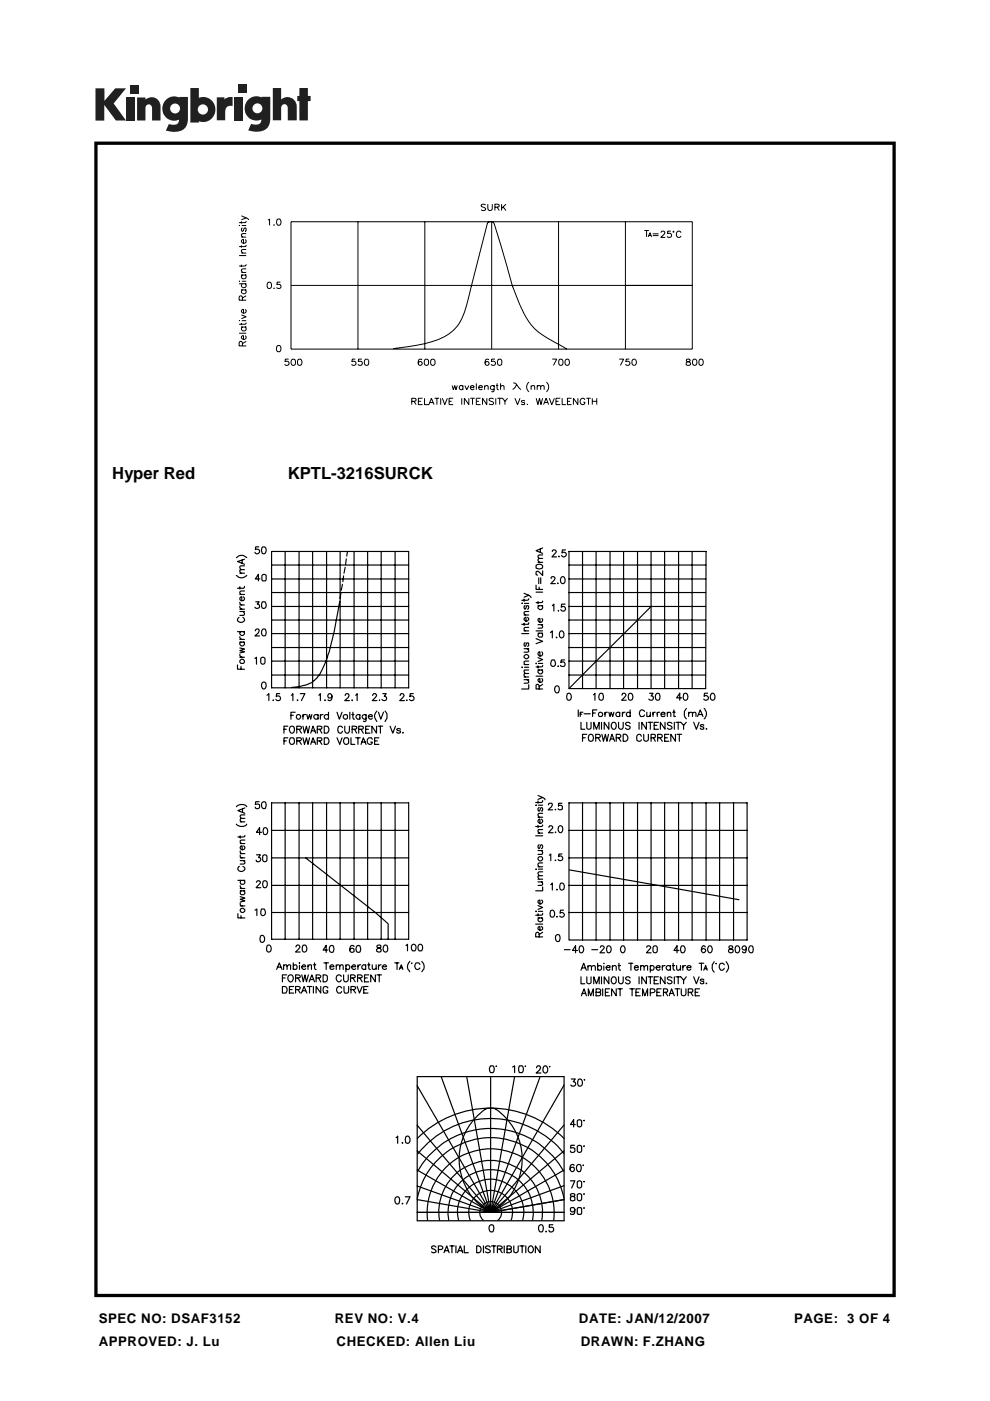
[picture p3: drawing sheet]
<svg xmlns="http://www.w3.org/2000/svg" width="210mm" height="297mm" viewBox="0 0 210 297" stroke-linecap="round" stroke-linejoin="round" font-family="sans-serif">
<defs><g id="words">
<g font-size="3.5">
<text x="23.8" y="101.6">Hyper Red</text>
<text x="61" y="101.6">KPTL-3216SURCK</text>
</g>
<g font-size="2.8">
<text x="21" y="280.5">SPEC NO: DSAF3152</text>
<text x="71" y="280.5">REV NO: V.4</text>
<text x="122.8" y="280.5">DATE: JAN/12/2007</text>
<text x="168.4" y="280.5">PAGE: 3 OF 4</text>
<text x="21" y="285.3">APPROVED: J. Lu</text>
<text x="71.4" y="285.3">CHECKED: Allen Liu</text>
<text x="123.2" y="285.3">DRAWN: F.ZHANG</text>
</g>
</g></defs>
<path d="M20 30v245h170v-245zM20.7 30.7h168.6v243.6h-168.6z" fill="#000"/>
<g fill="#231f20">
<path d="M20.3 18.7h1.8v2.7l2.3-2.7h2.3l-2.6 3.2 2.6 3.6h-2.1l-2.5-3.3v3.4h-1.8z"/>
<path d="M26.7 20.7h1.8v4.8h-1.8z"/>
<path d="M49.7 20.6h1.8v4.9h-1.8z"/>
<path d="M27.7 18h1.8v1.8h-1.8z"/>
<path d="M50.6 17.9h1.8v1.8h-1.8z"/>
<path d="M29.1 20.7h1.8v.4a1.9 1.9 0 0 1 2.2-.3 1.9 1.9 0 0 1 .9 2v2.7h-1.7l-.1-2.6a.7 .7 0 0 0-.6-.8 .7 .7 0 0 0-.7 .8v2.6h-1.8z"/>
<path d="M46 20.6h1.6v.5a2.03 2.03 0 0 1 1.7-.5v1.9h-.2a1.12 1.12 0 0 0-1.3 1.3v1.7h-1.8z"/>
<path d="M57.9 18.7h1.7v2.4a1.98 1.98 0 0 1 2.3-.3 1.98 1.98 0 0 1 1 2v2.7h-1.9v-2.6a.7 .7 0 0 0-.7-.8 .7 .7 0 0 0-.7 .8v2.6h-1.7z"/>
<path d="M63.5 18.7h1.8v1.6h.6v1.1h-.6v4.1h-1.8v-4.1h-.4v-1.1h.4z"/>
<path d="M40.4 18.7v7.3h1.8v-.3a2.63 2.63 0 0 0 3.5-2.5 2.63 2.63 0 0 0-3.5-2.5v-2zM41.9 23.2a1.1 1.1 0 0 1 2.2 0 1.1 1.1 0 0 1-2.2 0z"/>
<path d="M35.4 21a2.56 2.56 0 0 0-.6 3.3 2.56 2.56 0 0 0 3.2 1.1 1.09 1.09 0 0 1-1.5 1l-.7-.1-.6 1.4a5.3 5.3 0 0 0 3.7-.2 2.68 2.68 0 0 0 1-2.4v-4.5h-1.9v.1l-.8-.2a2.45 2.45 0 0 0-1.8 .5zM36.1 23a1.05 1.05 0 0 1 2.1 0 1.05 1.05 0 0 1-2.1 0z"/>
<path d="M52.8 21a2.56 2.56 0 0 0-.6 3.3 2.56 2.56 0 0 0 3.2 1 1.09 1.09 0 0 1-1.5 1.1l-.6-.1-.7 1.4a5.3 5.3 0 0 0 3.8-.3 2.68 2.68 0 0 0 .9-2.4v-4.5h-1.8v.2l-.8-.3a2.45 2.45 0 0 0-1.9 .6zM53.5 23a1.05 1.05 0 0 1 2.1 0 1.05 1.05 0 0 1-2.1 0z"/>
</g>
<path d="M48.1 40h104.4v49.6h-104.4z" fill-rule="evenodd" fill="#fff" stroke="#fff" stroke-width=".21"/>
<g fill="none" stroke="#000" stroke-width=".21">
<path d="M50.7 59.6h.1zM50.7 54.2h1.5M50.7 47.8h.1zM51.2 46.9v.5M51.2 52v.5M51.2 56.1v.5M51.2 58.3h1M51.2 57.8h1M51.2 53.7h1M51.2 45.8l1 .4M51.2 50.3h1M51.3 59.6h.9"/>
<path d="M51.3 47.8h.9M51.4 50.8h.2v.8l-.4-.4zM51.4 48.3a.44 .44 0 0 0 0 .8l.5-.8 .3 .3v.4l-.2 .1M51.4 58.3a.46 .46 0 0 0 0 .7 .46 .46 0 0 0 .6 0 .46 .46 0 0 0 0-.7M52 50.8l.2 .3a.46 .46 0 0 1-.6 .5M52.2 46.9v.2l-.3 .1h-1.2M52.2 51.9v.3l-.3 .1h-1.2M52.2 56l-.3 .4h-1.2M52.2 49.5l-.9 .1-.1 .3 .3 .4M52.2 52.9l-.9 .1-.1 .3 .3 .4M52.2 57l-.9 .1-.1 .3 .3 .4M52.2 46.2l-1 .4"/>
<path d="M52.2 46.2l.5 .5M56.8 46.7l.4-.3v1.4M56.8 59.9a.48 .48 0 0 1 .7 .2v.8l-.5 .3a.85 .85 0 0 1-.2-1.3zM58 47.7h.2zM58.8 46.5a.68 .68 0 0 1 .9 .4 .68 .68 0 0 1-.5 .9h-.1a.87 .87 0 0 1-.3-1.3zM59.5 59.8h-.7l-.1 .6a.5 .5 0 0 1 .8 0 .5 .5 0 0 1-.1 .8 .5 .5 0 0 1-.7-.3M61.7 47h85.1v27h-85.1zM75.9 47v27M90.1 47v27M103 43.5l-.4-.2-.6 .2 .2 .3 .8 .5v.1l-.4 .2-.6-.2M103.4 47.3a.84 .84 0 0 1 .9-.3 .84 .84 0 0 1 .6 .7l3.8 13.2 .8 1.7a17.2 17.2 0 0 0 4.6 7.7l1.9 1.3 4.2 2.4M103.4 47.3h.1"/>
<path d="M103.4 47.3l-3.4 13.4M103.5 43.3v1l.4 .3 .5-.2v-1.1M104.3 47v27M105 43.9h.8l.1-.4-.3-.2h-.6v1.3M105.4 43.9l.5 .7M106.4 43.3v1.3M106.7 43.9l.6 .7M107.3 43.3l-.9 .9M118.5 47v27M132.7 47v27M136.7 48.9h.9M137.1 48.9v1.3"/>
<path d="M137.5 50.2l.4-.9 .3 .9M137.6 49.9h.5M138.5 50h1.2M138.5 49.6h1.2M140.2 49.3a.44 .44 0 0 1 .4-.3 .44 .44 0 0 1 .4 .3l-.2 .4-.7 .6h1M142.3 49h-.7v.6a.5 .5 0 0 1 .7 0 .5 .5 0 0 1-.1 .7 .5 .5 0 0 1-.7-.2M142.7 49h.2v.2h-.2zM144.5 49.3a.51 .51 0 0 0-.6-.3 .51 .51 0 0 0-.4 .5v.3a.52 .52 0 0 0 .4 .5 .52 .52 0 0 0 .6-.3M50.7 70.7h1.5M50.7 60.2h1.5M50.8 67.9v.2zM51.2 68.5v.4"/>
<path d="M51.2 69.3h1M51.2 66.8l1 .4-1 .4M51.2 61.5h1M51.3 71.3l.3-.1v.8l-.4-.4zM51.3 68h.9M51.4 65.7l.2-.1v.8l-.4-.3zM51.4 73.3v-.8l-.3-.1h-.3l-.1 .9h1.5M51.4 63.6v-.8h-.6l-.1 .8h1.5M51.4 60.2a.48 .48 0 0 0 0 .7 .48 .48 0 0 0 .7 0 .48 .48 0 0 0-.1-.7M51.4 61.5a.47 .47 0 0 0 0 .6 .47 .47 0 0 0 .7 0 .47 .47 0 0 0-.1-.6M51.4 69.3a.48 .48 0 0 0 0 .7 .48 .48 0 0 0 .7 0 .48 .48 0 0 0-.1-.7M52 71.2l.2 .4-.2 .3-.4 .1"/>
<path d="M52 65.6l.2 .5-.2 .2-.4 .1M52.2 72.4l-.8 .5M52.2 68.4v.3h-.3h-1.2M52.2 62.7l-.8 .5M58.1 61v.2zM58.8 73.3l.3-.1a.7 .7 0 0 1 .5 .7 .7 .7 0 0 1-.5 .7 .82 .82 0 0 1-.3-1.3zM61.2 76.1h-.7v.6a.5 .5 0 0 1 .7 0 .5 .5 0 0 1-.1 .8 .5 .5 0 0 1-.7-.3M61.7 60.5h85.1M61.9 76.2l.3-.1a.69 .69 0 0 1 .5 .7 .69 .69 0 0 1-.5 .7 .79 .79 0 0 1-.3-1.3zM63.3 76.2a.66 .66 0 0 1 .8 .5 .66 .66 0 0 1-.5 .8l-.5-.3v-.8zM75.4 76.1h-.7l-.1 .6a.5 .5 0 0 1 .8 0 .5 .5 0 0 1-.1 .7 .5 .5 0 0 1-.7-.2M76.8 76.1h-.7l-.1 .6a.49 .49 0 0 1 .7 0 .49 .49 0 0 1-.1 .7 .49 .49 0 0 1-.7-.2"/>
<path d="M77.5 76.2l.2-.1a.68 .68 0 0 1 .5 .7 .68 .68 0 0 1-.5 .7 .78 .78 0 0 1-.2-1.3zM89.5 76.3v-.1a.47 .47 0 0 0-.7 .2l-.1 .6M90.2 76.2l.2-.1a.69 .69 0 0 1 .5 .7 .69 .69 0 0 1-.5 .7 .81 .81 0 0 1-.2-1.3zM91.5 76.2a.66 .66 0 0 1 .9 .5 .66 .66 0 0 1-.5 .8l-.5-.3v-.8zM100 60.7h.1M100 60.7a30.3 30.3 0 0 1-2.4 7.5 9.2 9.2 0 0 1-6.1 4.3 47 47 0 0 1-8.1 1.4M103.7 76.3l-.4-.2a.71 .71 0 0 0-.4 .9M105 76.1h-.7l-.1 .6a.49 .49 0 0 1 .8 0 .49 .49 0 0 1-.1 .7 .49 .49 0 0 1-.7-.2M105.7 76.2l.2-.1a.68 .68 0 0 1 .6 .7 .68 .68 0 0 1-.6 .7 .8 .8 0 0 1-.2-1.3zM117.1 76.1h1l-.7 1.4M118.7 76.2l.2-.1a.68 .68 0 0 1 .5 .7 .68 .68 0 0 1-.5 .7 .83 .83 0 0 1-.2-1.3zM120.1 76.2a.65 .65 0 0 1 .8 .5 .65 .65 0 0 1-.5 .8h-.2a.79 .79 0 0 1-.1-1.3z"/>
<path d="M131.3 76.1h1l-.7 1.4M133.5 76.1h-.7l-.1 .6a.5 .5 0 0 1 .8 0 .5 .5 0 0 1-.1 .7 .5 .5 0 0 1-.7-.2M134.2 76.2a.66 .66 0 0 1 .8 .5 .66 .66 0 0 1-.4 .8h-.2a.81 .81 0 0 1-.2-1.3zM145.6 76.2v.4l.7 .2 .2 .2a.46 .46 0 0 1-.5 .5 .46 .46 0 0 1-.4-.6l.8-.4-.1-.3zM147.1 76.2a.62 .62 0 0 1 .7 .6 .62 .62 0 0 1-.7 .6l-.2-.5zM148.4 76.2a.66 .66 0 0 1 .8 .4 .66 .66 0 0 1-.4 .9h-.2a.85 .85 0 0 1-.2-1.3zM87.3 85.1l.9-.1v-.5l-.9-.1v1.4M87.8 85.1l.5 .7M88.7 85.1h.6M89.6 84.4h-.9v1.4h.9M90 84.4v1.4h1l.5-1.4 .6 1.4M91.2 85.3h.7"/>
<path d="M92.2 84.4h.9M92.7 84.4v1.4M93.5 84.4v1.4M93.8 84.4l.5 1.4 .6-1.4M95.2 85.1h.6M95.9 81.7l.3 .9 .3-.9 .2 .9 .3-.9M96.1 84.4h-.9v1.4h.9M97.9 84.4v1.4M98.2 81.9a.45 .45 0 0 0-.6-.1 .45 .45 0 0 0-.1 .6 .45 .45 0 0 0 .6 .2M98.2 81.7v.9h-.1M98.2 82.4l-.1 .2M98.6 81.7l.4 .9 .4-.9"/>
<path d="M99.4 84.4v1.4l-.9-1.4v1.4M99.8 82.1v.1a.43 .43 0 0 0 .3 .4 .43 .43 0 0 0 .5-.2M99.8 84.4h.9M99.9 81.8h.5l.2 .3h-.8zM100.2 84.4v1.4M101 85.1h.6M101 81.3v1.3M101.5 82.1l.1 .3 .2 .2 .5-.2M101.7 81.8h.5l.1 .3h-.8zM101.9 84.4h-.9v1.4h.9M102.8 82l.3-.3 .4 .1v.8M102.8 81.7v.9"/>
<path d="M103.3 84.4v1.4l-1-1.4v1.4M104.7 84.6l-.3-.2-.7 .2 .2 .4 .7 .3 .1 .3-.3 .2-.7-.2M104.8 81.9a.45 .45 0 0 0-.6-.1 .45 .45 0 0 0 0 .7 .45 .45 0 0 0 .6-.1M104.8 81.7v1.3h-.6M105.2 84.4v1.4M105.2 81.7h.5M105.4 81.3v1.1l.1 .2h.3M105.5 84.4h1.1l.5 .7M106 84.4v1.4M106.2 82l.3-.3 .3 .1 .1 .8M106.2 81.3v1.3M107.1 85.1v.7"/>
<path d="M107.7 84.4l-.6 .7M108.9 81.2l.5 .1 .2 .2M109.2 84.4l.6 1.4 .5-1.4M109.6 81.5a1.52 1.52 0 0 1-.9 1.1M109.6 81.5l.9 1.1M111.3 85.1l-.3-.2-.4 .1v.2l.7 .2v.2l-.3 .2-.4-.2M111.8 85.7h.1zM112.2 81a1.34 1.34 0 0 0 0 2.1M112.6 82l.4-.3 .3 .1 .1 .8M112.6 81.7v.9M113.7 84.4l.4 1.4 .3-1.4 .3 1.4 .4-1.4M114.1 81.8l.4-.1 .2 .3"/>
<path d="M114.1 81.8l-.2-.1v.9M114.1 81.8l-.2 .2M114.7 82l.3-.3 .4 .1v.8M114.7 82v.6M115.3 85.8l.5-1.4 .6 1.4M115.5 85.3h.7M115.9 81a1.38 1.38 0 0 1 0 2.1M116.5 84.4l.5 1.4 .6-1.4M117.9 85.1h.6M118.8 84.4h-.9v1.4h.9M119.2 84.4v1.4h.8M120.4 85.1h.5"/>
<path d="M121.2 84.4h-.8v1.4h.8M122.6 84.4v1.4l-1-1.4v1.4M124.1 84.8a.57 .57 0 0 0-.8-.3 .57 .57 0 0 0-.3 .8 .51 .51 0 0 0 .5 .5 .51 .51 0 0 0 .6-.5h-.4M124.4 84.4h.9M124.8 84.4v1.4M125.6 85.1h1M125.6 84.4v1.4M126.6 84.4v1.4"/>
<circle cx="89.1" cy="77.1" r=".44"/>
<circle cx="103.3" cy="77.1" r=".44"/>
</g>
<g fill="none" stroke="#000" stroke-width=".25">
<path d="M50.1 118.2a1.48 1.48 0 0 1 2.2 0M51.4 118.7v.8M51.9 120h-.8a.35 .35 0 0 0-.2 .5l.2 .3M51.9 118.6l-1.5 .5 1.5 .5M54.9 115.9h-.7v.6l.4-.1 .4 .2 .1 .4-.2 .3-.6 .1-.2-.3M55.6 116a.51 .51 0 0 1 .8 .2 .72 .72 0 0 1 0 .8 .72 .72 0 0 1-.8 .3l-.1-.5zM57.6 116.9h29.1v28.9h-29.1zM57.6 119.8h29.1M60.5 116.9v28.9M63.4 116.9v28.9M66.3 116.9v28.9M69.3 116.9v28.9"/>
<path d="M72.1 116.9v28.9M73.5 118.5l-.2 1.2M73.7 116.9l-.2 1M75.1 116.9v28.9M78 116.9v28.9M80.8 116.9v28.9M83.8 116.9v28.9M113.7 119.9a.81 .81 0 0 1 1.4 .3 .97 .97 0 0 1-1.4 .3zM114.1 119.2h1M114.6 116.4v.7M115.1 118.4l-.9 .1-.1 .3 .3 .4M115.1 117.7h-.9l-.1 .4 .3 .3"/>
<path d="M115.1 116.2l-1.4 .6 1.4 .5M117.1 116.9l.1-.2a.46 .46 0 0 1 .8 .3l-.9 1.1h1M118.5 118h.1zM119.9 116.6h-.6l-.1 .7 .2-.2 .6 .2 .1 .4-.2 .3h-.6l-.2-.3M120.7 116.9h29.1l-.1 29.1h-29zM120.7 119.8h29M123.6 116.9v29.1M126.4 116.9v29.1M129.4 116.9v29.1M132.3 116.9v29.1M135.2 116.9v29.1M138.1 116.9v29.1"/>
<path d="M141 116.9v29.1M143.9 116.9v29.1M146.8 116.9v29.1M50.1 122a1.48 1.48 0 0 0 2.2 0M50.4 133.9h1.5M50.7 130.9l-.4 .5a.76 .76 0 0 0 .9 .6 .76 .76 0 0 0 .6-.8l-.3-.3M50.9 138.8v.3l.4 .2M50.9 137.4l1 .2-1 .3 1 .3-1 .2M50.9 135v.2l.4 .4M50.9 128.6v.3l.4 .3M50.9 127.7v.3l.4 .3M50.9 139.3h1"/>
<path d="M50.9 136.1h1M50.9 135.6h1M50.9 129.7h1M50.9 129.2h1M50.9 128.3h1M50.9 126h1M50.9 124.4v.5M50.9 121.5h1M51 139.9l.3-.1 .5 .2 .1 .3-.3 .4h-.5l-.2-.2v-.3zM51.1 136.1l-.2 .1v.4l.4 .4 .6-.4v-.2l-.3-.3M51.1 133.9l-.2 .1v.4l.4 .3 .6-.3-.1-.4-.2-.1M51.6 129.7l.2 .2a.35 .35 0 0 1-.2 .6h-.7"/>
<path d="M51.6 126.5a.46 .46 0 0 1 .3 .4 .46 .46 0 0 1-.3 .5h-.5a.43 .43 0 0 1-.2-.5 .43 .43 0 0 1 .4-.4v.9M51.9 125.3h-.8a.35 .35 0 0 0-.2 .6l.2 .1M51.9 124.3l-.3 .4h-1.2M51.9 120.8h-1v.4l.2 .3M54.1 139.6l.3-.3v1.5M54.2 133.8a.41 .41 0 0 1 .4-.5 .41 .41 0 0 1 .4 .5l-.2 .4-.7 .6h1M54.2 127.6h.8l-.4 .5 .3 .1 .2 .4-.1 .2-.4 .2-.4-.1-.1-.2M55.1 122.8h-.9l.6-1v1.4M55.3 139.6l.4-.3 .5 .3v.9l-.2 .2h-.5l-.2-.2zM55.5 122l.5-.2 .5 .2v.9l-.2 .3h-.6l-.2-.3zM55.6 127.6h.6l.2 .5v.5l-.4 .4-.5-.3zM55.7 133.4h.6l.2 .6-.1 .6a.46 .46 0 0 1-.4 .2 .46 .46 0 0 1-.5-.2 1.12 1.12 0 0 1 .2-1.2z"/>
<path d="M57.6 137.3h29.1M57.6 134.3h29.1M57.6 131.5h29.1M57.6 128.6h29.1M57.6 125.6h29.1M57.6 122.8h29.1M72.1 127.5a63 63 0 0 1-3.4 13.7 6 6 0 0 1-3.6 4l-3.2 .6M72.3 125.7l-.2 1.2M72.6 123.9l-.2 1.2M72.9 122.1l-.2 1.2M73.2 120.3l-.2 1.2M110.7 127.9h.1z"/>
<path d="M110.7 134.3h1.4M111.2 125.8l.9 .4-.9 .4M111.2 137.5h.9M111.2 133.8h.9M111.2 127v.5M111.2 132.1v.5M111.2 130.4h.9M111.2 127.9h.9M111.4 136.3h-.2a.46 .46 0 0 0 .2 .7l.3-.7h.4a.47 .47 0 0 1-.2 .7M111.4 128.4h-.2a.51 .51 0 0 0 .2 .8l.3-.8h.4a.51 .51 0 0 1-.2 .8M111.8 137.5l.3 .2v.4l-.3 .2h-.6M111.9 130.9l.2 .2v.3l-.4 .3-.3-.1-.2-.2v-.3l.4-.2v.8"/>
<path d="M112.1 133h-.7a.35 .35 0 0 0-.2 .6l.2 .2M112.1 132v.4h-1.4M112.1 129.7h-.7l-.2 .1 .2 .6M112.1 126.9v.2l-.3 .2h-1.1M112.1 126.2l.5 .5M113.7 135.4l1.4 .6-1.4 .5M113.7 124.1v.9h1.4M113.7 133.8h1.4M113.7 125.5h1.4M114.1 139.4l1 .4-1 .4M114.1 127.5v.5M114.1 134.3h1"/>
<path d="M114.1 132.4h1M114.1 128.4h1M114.3 122.5v1.2M114.4 134.3a.46 .46 0 0 0-.3 .4 .46 .46 0 0 0 .3 .4h.5a.55 .55 0 0 0 0-.8M114.4 128.4l-.3 .3v.2l.3 .3a.47 .47 0 0 0 .6-.1 .47 .47 0 0 0-.1-.7M114.4 124.5v.5M114.7 122.5v1.2M114.8 132.4a.44 .44 0 0 1 .2 .7l-.9 .1M114.9 138.2l.2 .3-.2 .5a.48 .48 0 0 1-.7-.1 .48 .48 0 0 1 .3-.7v.9M114.9 131.1l.2 .3-.2 .5a.5 .5 0 0 1-.6-.1 .5 .5 0 0 1 0-.7h.2v.9M115.1 127.4l-.3 .4h-1.1M115.1 121v1l-.7-.6-.5-.3-.2 .2v.6h.3"/>
<path d="M116.7 134.1l.4-.3v1.4M116.9 122.7a.41 .41 0 0 1 .4-.4 .41 .41 0 0 1 .4 .4l-.9 1h1M117.1 139.9h.5l.2 .6v.5l-.5 .3-.5-.3v-.5zM117.1 128.4l.4-.3v1.5M118.1 135.1v.1zM118.3 123.6v.1zM118.4 129.5l.1-.1v.2zM118.9 133.8h.3a.81 .81 0 0 1 .4 .8 .81 .81 0 0 1-.6 .6l-.3-.2a1.12 1.12 0 0 1 .2-1.2zM119.1 122.3h.3a.81 .81 0 0 1 .5 .8 .81 .81 0 0 1-.6 .6l-.3-.2a1.12 1.12 0 0 1 .1-1.2zM119.8 139.9h-.8v.6l.4-.2 .3 .1 .2 .3a.53 .53 0 0 1-.4 .6 .53 .53 0 0 1-.6-.2M119.9 128.1h-.8l-.1 .6 .3-.1 .6 .2v.4l-.1 .3-.4 .1-.4-.4M120.7 137.3h29"/>
<path d="M120.7 134.3h29M120.7 131.5h29M120.7 128.6h29M120.7 125.6h29M120.7 122.8h29M138.1 128.6l-17.4 17.4M50.4 141v.9h1.5M51.1 141.3v.6M55.5 144.8a.46 .46 0 0 1 .5-.2 .46 .46 0 0 1 .4 .2 .8 .8 0 0 1-.5 1.3l-.2-.1a1.12 1.12 0 0 1-.2-1.2zM56.6 147.4l.4-.3v1.4M57.6 143.1h29.1M57.6 140.2h29.1"/>
<path d="M57.9 148.4v.1zM59.3 147.1h-.6l-.1 .6 .6-.1 .2 .2 .1 .3a.54 .54 0 0 1-.4 .4 .54 .54 0 0 1-.6-.2M60.2 154.6h.5M60.2 157.1h.5M61.1 154h-.9v1.4M61.1 156.4h-.9v1.4M61.5 154.1l.5-.1a.78 .78 0 0 1 .5 .8 .78 .78 0 0 1-.7 .6h-.2a.99 .99 0 0 1-.1-1.3zM61.6 156.4h.4a.74 .74 0 0 1 .5 .8 .74 .74 0 0 1-.7 .6 .79 .79 0 0 1-.4-.9zM61.7 151.7h.5M61.8 147.4l.3-.3v1.4M62.6 151h-.9v1.5M62.9 154.6l.9-.1v-.5h-.9v1.4"/>
<path d="M62.9 157.1l.9-.1 .1-.2-.1-.3-.9-.1v1.4M63.1 148.4v.1zM63.4 154.6l.5 .8M63.4 157.1l.5 .7M63.7 147.1h1l-.8 1.4M64.3 154l.3 1.4 .4-1.4 .3 1.4 .4-1.4M64.3 156.4l.3 1.4 .4-1.4 .3 1.4 .4-1.4M64.3 151.5v1M64.8 151.5a.45 .45 0 0 0-.5 .4M65.1 151.5l.2 1 .4-1 .2 1 .2-1M65.9 155.4l.5-1.4 .6 1.4M65.9 157.8l.5-1.4 .6 1.4"/>
<path d="M66.1 154.9h.7M66.1 157.3h.7M67.3 154.6l.9-.1v-.5h-.9v1.4M67.3 157.1l.8-.1 .2-.2-.1-.3-.9-.1v1.4M67.5 151.7l-.4-.2-.5 .2a.5 .5 0 0 0 .2 .7 .5 .5 0 0 0 .7-.2M67.5 151.5v1M67.6 147.4l.4-.3v1.4M67.8 154.6l.5 .8M67.8 157.1l.5 .7M68 151.5v1M68.5 151.5l-.5 .2v.2M68.8 154l.8 .1a.99 .99 0 0 1-.1 1.3h-.7z"/>
<path d="M68.8 156.4h.7l.3 .5v.4l-.3 .4-.7 .1zM68.9 148.5h.1zM69.7 151.7l-.4-.2-.4 .2a.5 .5 0 0 0 .1 .7 .5 .5 0 0 0 .7-.2M69.7 151v1.5M70.4 147.6l-.2 .4h-.5a.48 .48 0 0 1-.1-.7 .48 .48 0 0 1 .6-.2 .81 .81 0 0 1-.4 1.4l-.2-.1M71.5 151l.5 1.5 .6-1.5M71.5 156.4l.6 1.4 .5-1.4M72.6 154.3a.51 .51 0 0 0-.6-.3 .51 .51 0 0 0-.4 .5l.1 .7 .3 .2 .5-.1 .1-.3M72.9 151.7l.3-.2 .5 .2v.5a.5 .5 0 0 1-.7 .2 .5 .5 0 0 1-.1-.7zM73.1 156.4h.2a.46 .46 0 0 1 .6 .4v.7l-.4 .3a.56 .56 0 0 1-.6-.5v-.4zM73.1 154v.9l.4 .5a.8 .8 0 0 0 .6-1.1v-.3M73.2 147.5l.3-.4h.3l.2 .3-.1 .5-.8 .6h1"/>
<path d="M74.2 151v1.5M74.4 156.4v1.4h.9M74.6 148.5h.2zM74.6 151.5h.5M74.7 154.6l.9-.1v-.5h-.9v1.4M74.9 151v1.2l.1 .3h.2M75.2 154.6l.5 .8M75.4 147.4l.4-.3v1.4M75.4 156.4h1M75.9 156.4v1.4M76.1 154.6l.9-.1v-.5h-.9v1.4M76.3 151.7a.47 .47 0 0 0-.6-.1 .47 .47 0 0 0-.1 .6l.2 .3 .4-.1 .1-.2"/>
<path d="M76.3 151.5v1M76.6 157.8l.5-1.4 .5 1.4M76.6 154.6l.5 .8M76.7 157.3h.8M77.6 154.6h.5M77.6 151.5v1.3l-.2 .2-.3-.1M77.6 151.7l-.2-.2-.5 .2a.47 .47 0 0 0 .1 .6 .47 .47 0 0 0 .6-.1M78.1 151.9h.9v-.2l-.3-.2-.5 .2a.47 .47 0 0 0 .1 .6 .47 .47 0 0 0 .7-.1M78.5 154h-.9v1.4h.9M79 156.8l-.2-.4h-.6a.74 .74 0 0 0-.3 .9 .74 .74 0 0 0 .8 .5l.3-.5h-.4M79 147.5l.3-.4h.3l.3 .3-.3 .5-.6 .6h.9M79.5 157.1h.5"/>
<path d="M79.9 154v1.4l-1-1.4v1.4M79.9 150.8a1.45 1.45 0 0 0 0 2.2M80.2 154h1M80.3 151l.5 1.5 .5-1.5M80.4 156.4h-.9v1.4h.9M80.5 148.4v.1zM80.7 154v1.4M81.2 147.1h.7l-.4 .5a.48 .48 0 0 1 .5 .7 .48 .48 0 0 1-.8 .2l-.2-.2M81.7 150.8a1.64 1.64 0 0 1 0 2.2M82.7 154l.6 1.4 .6-1.4M84.9 147.5v-.1a.42 .42 0 0 1 .5-.3 .42 .42 0 0 1 .3 .5l-.9 .9h1M85 154.6l-.4-.1-.5 .1 .3 .3h.5l.1 .3a.46 .46 0 0 1-.5 .2 .46 .46 0 0 1-.4-.2"/>
<path d="M85.4 155.3v.1zM86.3 148.4v.1zM87.7 147.1h-.7l-.1 .6 .3-.2 .3 .1 .3 .2-.1 .6-.5 .1-.4-.2M110.7 141.5h.1zM111.2 144.1h.9M111.2 143.5h.9M111.2 140.9h.9M111.2 141.5h.9M111.8 144.1l.3 .2v.4l-.3 .1h-.6M112.1 145.2v.9h-1.4M112.1 142.8l-.9 .1a.44 .44 0 0 0 .2 .6M112.1 142.1h-.9v.4l.2 .3"/>
<path d="M112.1 140.2h-.9a.44 .44 0 0 0 .2 .7M113.7 140.6v.1zM113.7 143.4h1.4M114.1 142.1h1M114.1 141.2v.4M114.2 140.7h.9M114.4 146.1l-.1-.8-.2-.2-.3 .1-.1 .9h1.4M114.4 142.1l-.3 .2v.2l.3 .3a.47 .47 0 0 0 .6-.1 .47 .47 0 0 0-.1-.6M114.9 143.9a.47 .47 0 0 1 .1 .6 .47 .47 0 0 1-.6 .1l-.3-.2v-.3l.4-.2v.8M115.1 141.1l-.3 .3h-1.1M115.1 145.1l-.7 .5M117.7 145.7a.46 .46 0 0 1 .4-.3 .46 .46 0 0 1 .4 .3l.1 .3a.76 .76 0 0 1-.5 .9 .85 .85 0 0 1-.4-1.2z"/>
<path d="M118.3 141.2h.2zM120.4 147.1l.4-.1a.81 .81 0 0 1 .4 .8 .81 .81 0 0 1-.6 .7l-.2-.1-.2-.6zM120.7 143.1h29M120.7 140.2h29M122.7 150.5v1.4M123.1 151.4h.3M123.2 153.1v1.5h.8M123.6 156.4h.5M123.6 151h-.5v.9M123.9 151.3h1.3M124.5 155.7h-.9v1.5M124.5 153.1v1.3l.4 .2 .5-.2v-1.3"/>
<path d="M125 155.8a.67 .67 0 0 1 .8 .2 .67 .67 0 0 1 0 .8v.2l-.6 .2a.89 .89 0 0 1-.2-1.4zM125.7 151.2h.6M125.9 147.3l.3-.3v1.5M125.9 154.6v-1.5l.6 1.5 .6-1.5v1.5M126.3 156.4l.9-.1 .1-.1v-.3l-.3-.2h-.7v1.5M126.6 150.5h-.9v1.4M126.8 156.4l.5 .8M127.1 151.1l.3-.1 .3 .2 .1 .3-.2 .4h-.5l-.2-.4zM127.3 147.1h.5l.2 .5-.1 .6a.46 .46 0 0 1-.4 .3 .46 .46 0 0 1-.4-.3 1.12 1.12 0 0 1 .2-1.1zM127.6 153.1v1.5M127.7 155.7l.3 1.5 .4-1.5 .3 1.5 .4-1.5M128.3 151v.9"/>
<path d="M128.8 151l-.5 .2v.2M129.1 151l.3 .9 .2-.9 .4 .9 .2-.9M129.1 153.1v1.5l-.9-1.5v1.5M129.3 157.2l.5-1.5 .6 1.5M129.5 156.7h.6M129.8 153.4l.2-.3a.74 .74 0 0 1 .7 .8 .74 .74 0 0 1-.7 .7 .9 .9 0 0 1-.2-1.2zM130.7 156.4l.8-.1 .2-.1-.1-.3-.2-.2h-.7v1.5M131.2 153.1l.1 1.3a.51 .51 0 0 0 .7 .1l.2-.3v-1.1M131.2 156.4l.5 .8M131.4 151.2a.47 .47 0 0 0-.7 0 .47 .47 0 0 0 .2 .7h.5v-.2M131.4 151v.9M131.9 147.4v-.1a.41 .41 0 0 1 .5-.3 .41 .41 0 0 1 .4 .4l-.9 1.1h.9"/>
<path d="M132 151v.9M132.2 155.7a.78 .78 0 0 1 .9 .5 .78 .78 0 0 1-.4 1h-.5zM132.6 151l-.5 .2-.1 .2M133.4 147.1l.3-.1a.76 .76 0 0 1 .5 .7 .76 .76 0 0 1-.5 .8l-.3-.1-.2-.6zM133.7 151.2a.47 .47 0 0 0-.8 0 .47 .47 0 0 0 .2 .7h.5l.1-.2M133.7 153.4a.58 .58 0 0 0-1 0l.2 .4 .7 .3 .1 .2-.4 .3-.6-.2M133.7 150.5v1.4M135.5 153.1v1.5M136 156.1l-.1-.3a.53 .53 0 0 0-.8 .3v.9l.6 .2 .3-.4M136.5 155.7v1.1l.1 .2 .3 .2 .5-.2 .1-1.3M136.7 150.8l-.4-.3-.4 .1a.95 .95 0 0 0 0 1.3 .61 .61 0 0 0 .8-.3M137.1 153.1v1.5l-1-1.5v1.5"/>
<path d="M137.2 151v.9h.5l.2-.2M137.4 153.1h1M137.8 147h.7l-.4 .6h.4v.7a.6 .6 0 0 1-.9-.1M137.9 151v.9M137.9 153.1v1.5M138.1 156.4l.8-.1 .1-.4-.9-.2v1.5M138.5 151v.9M138.6 156.4l.4 .8M138.8 153.8h.5M139 151l-.5 .2v.2M139.2 147.1h.6l.2 .5-.1 .6a.46 .46 0 0 1-.4 .3 .46 .46 0 0 1-.4-.3 1.12 1.12 0 0 1 .1-1.1zM139.4 151v.9"/>
<path d="M139.5 156.4l.8-.1 .2-.1-.1-.3-.3-.2h-.6v1.5M139.7 153.1h-.9v1.5h.9M139.9 151l-.5 .2v.2M140 156.4l.5 .8M140.2 151.4h.9l-.1-.3-.4-.1-.4 .2v.5l.2 .2h.5l.2-.2M141 156.4h.5M141.1 153.1v1.5l-1-1.5v1.5M141.5 151.3a.44 .44 0 0 1 .7-.2l.1 .8M141.5 151v.9M141.9 155.7h-.9v1.5h.9M142.5 153.4a.54 .54 0 0 0-.5-.3 .54 .54 0 0 0-.5 .4l.3 .3a.5 .5 0 0 1 .5 .2 .5 .5 0 0 1 .1 .5 .58 .58 0 0 1-.9-.1M142.7 151h.5"/>
<path d="M142.9 150.5v1.4h.4M143 153.1v1.5M143.3 155.7v1.5l-1-1.5v1.5M143.4 153.1h.9M143.6 155.7h1M143.8 153.1v1.5M144.1 155.7v1.5M144.4 153.1l.6 .7v.8M144.6 148h-1.1l.7-1v1.5M145.1 147.1l.2-.1a.8 .8 0 0 1 .6 .7 .8 .8 0 0 1-.4 .8l-.4-.1a1.26 1.26 0 0 1 0-1.3zM145.6 150.2a1.69 1.69 0 0 0 0 2.2M145.6 153.1l-.6 .7"/>
<path d="M146.1 151.3l.2-.2a.35 .35 0 0 1 .6 .2v.6M146.1 151v.9M146.9 151.3a.44 .44 0 0 1 .6-.2l.1 .8M147.1 153.1l.6 1.5 .6-1.5M148 151.9l.5-1.4 .6 1.4M148.2 151.5h.7M149.3 153.8l-.3-.2-.5 .2 .8 .4v.3a.47 .47 0 0 1-.8-.1M149.3 150.2a1.48 1.48 0 0 1 0 2.2M149.8 154.5h.1zM150.1 147h-.7l-.1 .6 .3-.1h.3l.3 .2v.6l-.6 .2-.3-.3M150.9 147.1l.3-.1a.81 .81 0 0 1 .4 .8 .81 .81 0 0 1-.5 .7l-.4-.3a1.12 1.12 0 0 1 .2-1.1zM50.1 174.7a1.5 1.5 0 0 0 2.2 0"/>
<path d="M50.1 171a1.5 1.5 0 0 1 2.2 0M50.9 178.8h1M50.9 177.2v.5M50.9 174.3h1M51.4 171.5v.7M51.7 179.3l.2 .3v.2l-.5 .4a.46 .46 0 0 1-.4-.8l.4-.1v.9M51.9 178.1l-.9 .1a.44 .44 0 0 0 .2 .6M51.9 177.1v.2l-.3 .2h-1.1M51.9 173.5h-.7a.35 .35 0 0 0-.2 .6l.2 .2M51.9 172.8l-.9 .1a.44 .44 0 0 0 .2 .6M51.9 171.3l-1.4 .6 1.4 .5M55 170h-.8v.6l.3-.1 .6 .1v.6a.49 .49 0 0 1-.5 .3 .49 .49 0 0 1-.4-.4"/>
<path d="M55.5 176.5h-1.1l.7-1v1.5M55.5 170.2l.5-.2a.85 .85 0 0 1 0 1.5 .83 .83 0 0 1-.5-1.3zM56 175.6a.72 .72 0 0 1 .8 .5 .72 .72 0 0 1-.5 .9l-.3-.1-.2-.6zM57.6 170.2h29.1v28.9h-29.1zM57.6 176.1h29.1M60.5 170.2v28.9M63.4 170.2v28.9M66.3 170.2v28.9M69.3 170.2v28.9M72.1 170.2v28.9M75.1 170.2v28.9M78 170.2v28.9"/>
<path d="M80.8 170.2v28.9M83.8 170.2v28.9M113.6 170.7h.2zM113.6 177.2h1.5M114.1 168.7l1 .4-1 .4M114.1 169.8v.5M114.1 175v.5M114.1 176.6h1M114.1 173.3h1M114.2 170.7h.9M114.4 179.1a.46 .46 0 0 0-.3 .4 .46 .46 0 0 0 .3 .4l.4-.8a.46 .46 0 0 1 .3 .4 .46 .46 0 0 1-.3 .4M114.4 171.2a.47 .47 0 0 0-.2 .8h.2l.4-.8a.46 .46 0 0 1 .2 .8h-.2"/>
<path d="M114.8 173.7a.49 .49 0 0 1 .2 .7 .49 .49 0 0 1-.8 0 .49 .49 0 0 1 .2-.7h.1v.9M115.1 175.9h-.9l-.1 .4 .3 .3M115.1 174.9l-.3 .3h-1.2M115.1 172.4h-.7a.35 .35 0 0 0-.2 .6l.2 .3M115.1 169.7l-.3 .4h-1.2M115.1 169.1l.4 .2 .1 .3M116.3 170.6l.3-.3h.5v.4l-.1 .3-.8 .7h1M116.4 175.4l.1-.2a.46 .46 0 0 1 .7 .3l-.9 1.1h1M117.7 171.6h.2zM117.8 176.4v.2zM118.5 175.3a.46 .46 0 0 1 .4-.2 .46 .46 0 0 1 .4 .2 .8 .8 0 0 1-.5 1.3l-.2-.1a1.12 1.12 0 0 1-.1-1.2zM119.2 170.3h-.7v.5a.62 .62 0 0 1 .8 .2v.5l-.2 .1a.51 .51 0 0 1-.7-.1"/>
<path d="M120.7 170.2h37.8v29.1h-37.8zM120.7 176.1h37.8M123.6 170.2v29.1M126.4 170.2v29.1M129.4 170.2v29.1M132.3 170.2v29.1M135.2 170.2v29.1M138.1 170.2v29.1M141 170.2v29.1M143.9 170.2v29.1M146.8 170.2v29.1M149.8 170.2v29.1"/>
<path d="M152.6 170.2v29.1M155.6 170.2v29.1M50.5 193.7v.9h1.4M50.5 186.7h1.4M50.8 183.7a.65 .65 0 0 0-.1 1 .65 .65 0 0 0 1-.1l.2-.2v-.4l-.4-.3M50.9 191.5a.45 .45 0 0 0 .5 .6M50.9 190.1l1 .3-1 .3 1 .3-1 .3M50.9 187.8l.2 .5 .3 .1M50.9 181.3a.45 .45 0 0 0 .5 .6M50.9 180.4a.45 .45 0 0 0 .5 .6M50.9 181.9h1M50.9 192.1h1"/>
<path d="M50.9 188.9h1M50.9 188.4h1M50.9 182.5h1M50.9 181h1M51.1 188.9a.55 .55 0 0 0 0 .8h.6a.46 .46 0 0 0 .2-.4 .46 .46 0 0 0-.2-.4M51.1 186.7a.55 .55 0 0 0 0 .8h.6a.46 .46 0 0 0 .2-.4 .46 .46 0 0 0-.2-.4M51.1 194.1v.5M51.6 182.5l.3 .1v.4l-.3 .2h-.7M54.1 193l.4-.3v1.4M54.4 187.1l.2-.4h.4l.2 .3-.1 .3-.8 .9h1M54.4 181.2h.8l-.4 .6a.45 .45 0 0 1 .5 .5 .45 .45 0 0 1-.5 .4l-.4-.1-.1-.2M55.3 198.4l.4-.1a.81 .81 0 0 1 .4 .8 .81 .81 0 0 1-.6 .7l-.2-.1-.2-.6z"/>
<path d="M55.5 192.7h.5l.3 .6v.4l-.5 .4-.4-.2zM55.7 181.5l.4-.3 .5 .3v.9l-.1 .2h-.6l-.2-.2zM55.9 186.8a.51 .51 0 0 1 .7 .2 .8 .8 0 0 1-.5 1.2l-.2-.1-.2-.5zM57.6 193.5h29.1M57.6 187.7h29.1M57.6 181.9h29.1M64.8 181.9l14.8 11.6 2.7 2.4v3.2M113.6 193.2h.2zM113.6 184.3h.2zM113.6 195.9h1.5M114.1 192l1 .4-1 .4M114.1 193.7v.5"/>
<path d="M114.1 194.6h1M114.1 187h1M114.1 186.4h1M114.1 183.8h1M114.1 180.3h1M114.2 193.2h.9M114.2 184.3h.9M114.4 181.6h.4l.2 .2 .1 .3-.2 .3h-.6l-.2-.3zM114.4 198.6l-.1-.8-.3-.1h-.2l-.2 .3v.6h1.5M114.4 194.6l-.3 .3v.2l.4 .3 .6-.3v-.2l-.3-.3M114.8 196.4l.3 .3v.2l-.4 .3-.5-.1-.1-.4 .4-.3v.8M114.8 190.8l.3 .3v.2l-.4 .4-.3-.1-.3-.3v-.2l.4-.3v.9"/>
<path d="M114.8 187a.44 .44 0 0 1 .2 .6l-.9 .1M114.8 180.3l.2 .3a.35 .35 0 0 1-.2 .5h-.7M115.1 193.6l-.3 .4h-1.2M115.1 188v.9h-1.5M115.1 185.7h-.9l-.1 .4 .3 .3M115.1 184.8h-.7a.35 .35 0 0 0-.2 .6l.2 .3M115.1 183h-.9l-.1 .4 .3 .4M115.1 197.7l-.7 .5M116.5 181.3l.3-.2v1.4M116.8 193.1l.4-.1a.81 .81 0 0 1 .4 .8 .81 .81 0 0 1-.5 .7l-.3-.1-.1-.6zM116.8 187.6l.3-.4v1.5M117.7 182.4h.2z"/>
<path d="M117.9 198.4a.46 .46 0 0 1 .4-.3 .46 .46 0 0 1 .4 .3l.1 .6-.2 .5h-.5a1.12 1.12 0 0 1-.2-1.1zM118.1 188.6h.1zM118.1 194.3v.2zM118.9 187.3l.2-.1a.8 .8 0 0 1 .6 .7 .8 .8 0 0 1-.4 .8l-.4-.1a1.26 1.26 0 0 1 0-1.3zM119.2 181.1h-.7v.5a.53 .53 0 0 1 .7 0 .53 .53 0 0 1 .1 .7l-.6 .2-.3-.3M119.5 193h-.6l-.1 .6 .3-.1 .5 .2 .1 .3-.2 .3-.5 .1-.3-.2M120.7 193.5h37.8M120.7 187.7h37.8M120.7 181.9h37.8M120.8 184.4l35.9 6.4M56.7 200.5a.73 .73 0 0 1 .9 .5 .73 .73 0 0 1-.5 .8h-.3a1.26 1.26 0 0 1-.1-1.3zM58.7 205.5l.5-1.4 .6 1.4"/>
<path d="M58.9 205h.7M59.9 209.2l.8 .1 .2 .8-.3 .5h-.7zM59.9 207.3h.6M60.1 204.9l.2-.3h.4l.2 .3v.6M60.1 204.6v.9M60.8 206.7h-.9v1.5M60.9 204.9l.3-.3h.4v.9M61.2 206.9a.67 .67 0 0 1 1 0 .67 .67 0 0 1-.1 1l-.3 .3a.79 .79 0 0 1-.7-.5 .79 .79 0 0 1 .1-.8zM61.4 209.8h.6M62.2 204.8l.4-.2h.2l.2 .6-.1 .2-.3 .1-.4-.1M62.2 204.1v1.4M62.3 209.2h-.9v1.4h.9"/>
<path d="M62.7 207.3h.9l.1-.4-.4-.2h-.6v1.5M62.7 209.8l.8-.1 .2-.1-.1-.4h-.9v1.4M62.8 200.8l.2-.4h.4l.2 .3-.2 .5-.7 .6h1M63.2 207.3l.5 .9M63.2 209.8l.5 .8M63.4 204.1h.2zM63.5 204.6v.9M63.9 210.6l.6-1.4 .6 1.4M64 205h.8l-.2-.4h-.3l-.2 .2a.47 .47 0 0 0 .1 .6 .47 .47 0 0 0 .6 0M64 206.7l.3 1.5 .4-1.5 .3 1.5 .4-1.5M64.2 210.1h.6M64.3 200.5a.73 .73 0 0 1 .8 .5 .73 .73 0 0 1-.4 .8h-.4a1.26 1.26 0 0 1 0-1.3z"/>
<path d="M65.2 209.2h.9M65.3 204.9l.4-.3h.4v.9M65.3 204.6v.9M65.6 208.2l.5-1.5 .6 1.5M65.7 209.2v1.4M65.8 207.7h.7M66.5 204.6h.5M66.5 209.2v1.4M66.7 204.1v1.2l.3 .2M67 207.3h1v-.4l-.3-.2h-.7v1.5M67.5 207.3l.5 .9M68 209.2v1.4l-1-1.4v1.4"/>
<path d="M68.5 206.7h.5a.85 .85 0 0 1 0 1.5h-.5zM68.7 204.1h1M69.2 204.1v1.4M69.5 201.4h-1l.7-.9v1.4M69.5 209.5v-.2l-.6-.1a.86 .86 0 0 0-.1 1.4h.5l.2-.2v-.3h-.3M70 205h.8l-.1-.4h-.4a.53 .53 0 0 0-.3 .5 .53 .53 0 0 0 .4 .5l.4-.2M70.1 200.5h.6l.1 .8-.1 .5-.4 .1-.4-.2a1.12 1.12 0 0 1 .2-1.2zM71.3 204.9l.3-.3h.4l.1 .9M71.3 204.6v.9M72.1 204.9l.1-.3h.4l.2 .3v.6M72.4 207a.65 .65 0 0 0-1-.1 .65 .65 0 0 0 .1 1l.2 .3h.4l.3-.4M72.5 209.5l-.4-.3a.7 .7 0 0 0-.7 .9l.3 .5h.5l.3-.4"/>
<path d="M72.9 206.7v1.1l.1 .3a.53 .53 0 0 0 .9-.3v-1.1M73 209.2v.9l.1 .5 .8-.2v-1.2M73.4 204.8l.2-.2h.3l.3 .5a.46 .46 0 0 1-.3 .4 .46 .46 0 0 1-.5-.1M73.4 204.6v1.4M74.4 207.3h.9v-.4l-.3-.2h-.6v1.5M74.4 209.8l.9-.1 .1-.1-.1-.4h-.9v1.4M74.6 205h.8l-.2-.4h-.3l-.2 .2a.47 .47 0 0 0 .1 .6 .47 .47 0 0 0 .6 0M74.9 207.3l.4 .9M74.9 209.8l.5 .8M75.1 200.7a.44 .44 0 0 0-.7-.2 .82 .82 0 0 0 .3 1.4l.4-.1v-.5l-.2-.2-.3-.1-.4 .4M75.8 200.5h.3a.87 .87 0 0 1 0 1.4h-.1a.84 .84 0 0 1-.2-1.4zM75.8 209.2l.4 1.4 .6-1.4"/>
<path d="M75.8 207.3h.9l.1-.4-.3-.2h-.7v1.5M75.9 204.6v.9M76.3 207.3l.5 .9M76.5 204.6h-.3l-.3 .4M77.2 209.8h.5M77.3 207.3h.6M77.6 204.8l-.3-.2h-.2l-.3 .2a.47 .47 0 0 0 .1 .6 .47 .47 0 0 0 .7 0M77.6 204.6v.9M78 204.6h.5M78.1 209.2h-.9v1.4h.9M78.2 204.1v1.2l.3 .2M78.2 206.7h-.9v1.5h.9"/>
<path d="M79 204.6v.7a.35 .35 0 0 0 .5 .2l.3-.2M79.6 206.7v1.5l-1-1.5v1.5M79.8 204.6v.9M79.9 206.7h1M80 200.5v.4l.7 .2a.49 .49 0 0 1-.1 .8 .49 .49 0 0 1-.7-.3v-.2l.2-.3 .7-.2v-.4zM80.3 204.6v.9M80.4 206.7v1.5M80.8 204.6h-.2l-.3 .4M81.1 205h.9a.48 .48 0 0 0-.7-.4 .48 .48 0 0 0-.1 .8l.3 .1 .5-.1M81.5 200.5l.3-.1a.93 .93 0 0 1 .2 1.4h-.3a.89 .89 0 0 1-.2-1.3zM83.7 204.1h.9M84.2 204.1v1.4"/>
<path d="M84.7 205.5l.4-.9 .3 .9M84.9 205.2h.4M86.1 200.5l.3-.3v1.4M86.9 203.8a1.48 1.48 0 0 0 0 2.2M87.3 204.1l.1 .1-.1 .1zM87.3 200.5a.46 .46 0 0 1 .4-.3 .46 .46 0 0 1 .5 .3 1.12 1.12 0 0 1-.2 1.1h-.5a1.12 1.12 0 0 1-.2-1.1zM88.7 200.5a.46 .46 0 0 1 .4-.3 .46 .46 0 0 1 .5 .3 1.12 1.12 0 0 1-.2 1.1h-.5a1.12 1.12 0 0 1-.2-1.1zM89.1 204.5a.61 .61 0 0 0-.9-.4 .8 .8 0 0 0-.2 .9 .8 .8 0 0 0 .6 .5l.5-.3M89.5 203.8a1.48 1.48 0 0 1 0 2.2M119.7 201.4h1.2M122.5 201.5h-1.1l.7-1v1.5M123 200.6a.73 .73 0 0 1 .9 .5 .73 .73 0 0 1-.5 .9l-.4-.1-.1-.2-.1-.5z"/>
<path d="M123.2 205.7l.6-1.5 .6 1.5M123.2 207.1v1.5h.8M123.3 211.1l.6-1.5 .5 1.5M123.5 205.2h.6M123.5 210.6h.7M124.5 207.1v1.2l.4 .3 .5-.3v-1.2M124.7 205l.3-.3 .4 .1v.9M124.7 204.7v1M124.8 211.1v-1.5l.5 1.5 .6-1.5v1.5M125.4 205l.3-.2a.35 .35 0 0 1 .6 .2v.7M125.5 201.4h1.3M125.9 208.6v-1.5l.6 1.5 .6-1.5v1.5"/>
<path d="M126.4 210.4l.9-.2v-.4l-.3-.2h-.6v1.5h.6l.4-.2-.1-.4-.3-.1M126.8 204.9a.55 .55 0 0 1 .8 0v.6a.46 .46 0 0 1-.4 .2 .46 .46 0 0 1-.4-.2M126.8 204.2v1.5M127.3 200.9a.41 .41 0 0 1 .5-.4 .41 .41 0 0 1 .4 .4l-.9 1.1h.9M127.6 207.1v1.5M127.8 209.6v1.5M128.1 204.2l.1 .1zM128.1 204.8v.9M128.4 210.4h.6M128.6 205.1h.8v-.3a.51 .51 0 0 0-.6 0 .51 .51 0 0 0-.2 .7l.3 .2 .4-.1 .1-.1M128.8 200.6a.73 .73 0 0 1 .9 .5 .73 .73 0 0 1-.5 .9l-.4-.1-.1-.2-.1-.5zM129.1 207.1v1.5l-.9-1.5v1.5"/>
<path d="M129.3 209.6h-.9v1.5h.9M129.8 207.3l.2-.2a.74 .74 0 0 1 .7 .7 .74 .74 0 0 1-.7 .8 .88 .88 0 0 1-.2-1.3zM129.9 205l.3-.3 .4 .1 .1 .9M129.9 204.7v1M130.7 209.6v1.5l-1-1.5v1.5M131 209.6h1M131.1 204.7h.5M131.2 207.1l.1 1.2a.51 .51 0 0 0 .7 .2l.2-.3v-1.1M131.3 204.2v1.2l.1 .2 .2 .1M131.5 209.6v1.5M131.9 200.6a.72 .72 0 0 1 .8 .6 .72 .72 0 0 1-.5 .8l-.3-.1-.3-.5zM133.3 204.2h.9"/>
<path d="M133.6 209.6h1M133.7 207.3a.58 .58 0 0 0-1 0l.2 .5 .7 .3 .1 .2-.4 .3-.6-.3M133.8 204.2v1.5M134.1 209.6v1.5M134.6 205.1h.8l-.1-.3a.5 .5 0 0 0-.8 .3 .5 .5 0 0 0 .6 .6l.3-.2M134.9 210.4h.6M135.5 207.1v1.5M135.8 209.6h-.9v1.5h.9M135.9 205a.44 .44 0 0 1 .6-.2l.1 .9M135.9 204.7v1M136.3 211.1v-1.5l.5 1.5 .6-1.5v1.5M136.6 205l.3-.3 .5 .1v.9"/>
<path d="M137.1 207.1v1.5l-1-1.5v1.5M137.2 200.9a.41 .41 0 0 1 .4-.4 .41 .41 0 0 1 .4 .4l-.9 1.1h1M137.4 207.1h1M137.9 204.9a.5 .5 0 0 1 .9 .2 .5 .5 0 0 1-.6 .6l-.3-.2M137.9 210.5a.6 .6 0 0 0 .7-.1 .6 .6 0 0 0 .2-.6l-.9-.2v1.5M137.9 204.7v1.4M137.9 207.1v1.5M138.7 200.6h.5l.2 .3v.8l-.2 .2-.3 .1-.4-.3v-.8zM138.8 207.8h.5M139.2 205.1h.8v-.3l-.4-.1-.4 .2v.6a.44 .44 0 0 0 .7 .1l.1-.1M139.3 210.4h.6M139.7 207.1h-.9v1.5h.9"/>
<path d="M140.2 209.6h-.9v1.5h.9M140.5 204.7v1M140.7 210.4l.8-.1v-.6l-.8-.1v1.5M141.1 204.7l-.5 .2-.1 .2M141.1 207.1v1.5l-1-1.5v1.5M141.1 210.4l.5 .7M142 211.1l.4-1.5 .6 1.5M142.1 210.6h.8M142.2 204.9l-.3-.2-.5 .2a.5 .5 0 0 0 .1 .7 .5 .5 0 0 0 .7-.1M142.2 204.7v1M142.5 207.3a.54 .54 0 0 0-.5-.2 .54 .54 0 0 0-.5 .3l.3 .4a.5 .5 0 0 1 .5 .1 .5 .5 0 0 1 .1 .6 .58 .58 0 0 1-.9-.2M142.6 204.7h.5"/>
<path d="M142.8 204.2v1.2l.1 .2 .2 .1M143 207.1v1.5M143.2 209.6h1M143.4 207.1h.9M143.5 204.7l.1 .9 .3 .1 .4-.3M143.7 209.6v1.5M143.8 207.1v1.5M144 201.5h-1.1l.7-1v1.5M144.3 204.7v1M144.4 207.1l.6 .7v.8M144.5 200.6a.73 .73 0 0 1 .9 .5 .73 .73 0 0 1-.5 .9l-.4-.1-.1-.2-.1-.5zM144.5 209.6v1.1a.45 .45 0 0 0 .6 .4l.3-.1 .1-.3v-1.1"/>
<path d="M144.8 204.7v1M145.4 204.7l-.5 .2-.1 .2M145.6 207.1l-.6 .7M145.7 205.1h.9v-.1l-.4-.3-.5 .2v.6a.46 .46 0 0 0 .4 .2 .46 .46 0 0 0 .5-.2M146 210.4l.9-.1v-.6l-.9-.1v1.5M146.5 210.4l.5 .7M147.1 207.1l.6 1.5 .6-1.5M147.5 210.4h.5M148.3 204.2h1M148.4 209.6h-.9v1.5h.9M148.8 204.2v1.5M149.3 205.7l.4-1 .3 1"/>
<path d="M149.3 207.8v-.1a.47 .47 0 0 0-.8 .1l.8 .4v.3a.47 .47 0 0 1-.8-.2M149.4 205.4h.5M149.6 200.8l-.3-.3a.78 .78 0 0 0-.5 .7 .78 .78 0 0 0 .5 .8l.4-.4-.1-.3-.4-.2-.3 .2-.1 .2M149.8 208.4v.2zM150.3 200.6a.72 .72 0 0 1 .8 .6 .72 .72 0 0 1-.4 .8l-.4-.1-.2-.5zM151.5 203.9a1.69 1.69 0 0 0 0 2.2M151.9 204.2l.1 .1-.2 .1zM153.6 204.6a.61 .61 0 0 0-.8-.3 .61 .61 0 0 0-.3 .8l.5 .6h.3l.3-.4M154 203.9a1.5 1.5 0 0 1 0 2.2M154.7 200.6v.4l.7 .4 .1 .3-.3 .3-.6-.2a.35 .35 0 0 1 .2-.5l.5-.2 .1-.4-.2-.2zM156.1 200.6a.73 .73 0 0 1 .9 .5 .73 .73 0 0 1-.5 .9l-.4-.1-.1-.2-.1-.5zM158.3 201l-.2 .4h-.2l-.4-.1a.45 .45 0 0 1 .2-.7 .45 .45 0 0 1 .6 .4 .79 .79 0 0 1-.5 1l-.3-.2"/>
<path d="M159 200.6l.4-.1a.99 .99 0 0 1 .2 1.4l-.3 .1a.87 .87 0 0 1-.3-1.4zM88.5 238.6l15.6 18.4-15.6-13M88.5 228.3h31.1v30.5h-31.1zM93.6 228.3l10.5 28.7-15.6-26.8M99 228.3l5.1 28.7v-28.7M100.7 237.2l1-1.1a2.9 2.9 0 0 1 4.7 0 12.8 12.8 0 0 1-2.3 20.9 12.8 12.8 0 0 1-3.4-19.8zM104.1 226h.3a.92 .92 0 0 1 .2 1.4h-.5a1.12 1.12 0 0 1 0-1.4zM105.3 226v.1h-.1zM108.7 226.2l.4-.2v1.4M109.1 228.3l-5 28.7 10.5-28.7M110.2 226a.79 .79 0 0 1 .9 .4 .79 .79 0 0 1-.3 1h-.6a1.54 1.54 0 0 1 0-1.4zM111.4 226l.1 .1h-.2z"/>
<path d="M113.8 226.4l.3-.4h.3l.2 .3-.1 .5-.8 .7h1M115.4 226.1l.2-.1a.78 .78 0 0 1 .6 .7 .78 .78 0 0 1-.6 .8 .92 .92 0 0 1-.2-1.4zM116.6 226.1h.1l-.2 .1zM119.6 230l-15.5 27 15.5-18.5M121.2 228.8h.8l-.4 .6h.3l.2 .5-.5 .4-.4-.1-.1-.2M122 238.4h-1l.7-1v1.5M122.6 237.5a.55 .55 0 0 1 .8 .2v.9l-.2 .2-.3 .1-.5-.3v-.9zM122.7 228.9l.2-.1a.78 .78 0 0 1 .6 .7 .78 .78 0 0 1-.6 .8l-.2-.1-.2-.6zM123.9 237.5l.1 .1-.2 .1zM124 228.9l-.1 .1zM84 253.8a.45 .45 0 0 1 .7 .2l.1 .3a.74 .74 0 0 1-.6 1 .94 .94 0 0 1-.2-1.5zM84 241.2l.3-.3v1.5"/>
<path d="M85.3 255.2h.1zM85.3 242.3h.1zM86 253.7h1l-.8 1.6M86.1 241l.3-.1a.78 .78 0 0 1 .6 .7 .78 .78 0 0 1-.6 .8l-.3-.1-.1-.6zM88.5 241.4a22.1 22.1 0 0 1 31.1 0M88.5 254.1a15.9 15.9 0 0 1 15.6-12.9 15.9 15.9 0 0 1 15.5 12.9M88.5 254.3l15.6 2.7h-15.6h31.1M88.5 248.1l15.6 8.9-15.6-5.5M88.6 248.3a17.8 17.8 0 0 1 31 0M90.7 258.7a13.5 13.5 0 0 1 13.4-15.1 13.5 13.5 0 0 1 13.3 15.1M93.2 258.7a11 11 0 0 1 10.9-12.7 11 11 0 0 1 10.8 12.7M95.2 258.7a9 9 0 0 1 8.9-10.7 9 9 0 0 1 8.9 10.7"/>
<path d="M97.3 258.7a7 7 0 0 1 6.8-8.7 7 7 0 0 1 6.7 8.7M99.8 258.7a4.6 4.6 0 0 1 4.3-6.3 4.6 4.6 0 0 1 4.3 6.3M102.5 258.7a2.29 2.29 0 0 1-.1-3.3 2.29 2.29 0 0 1 3.3 0 2.29 2.29 0 0 1-.1 3.3M104 259.8a.45 .45 0 0 1 .7 .1v.4a.78 .78 0 0 1-.5 .9 .9 .9 0 0 1-.2-1.4zM114.5 259.8a.45 .45 0 0 1 .7 .1v.4a.78 .78 0 0 1-.5 .9 .9 .9 0 0 1-.2-1.4zM117.3 259.7h-.8v.6l.5-.1 .4 .4-.2 .5h-.7l-.1-.2M119.6 244l-15.5 13 15.5-8.9M119.6 251.4l-15.5 5.6 15.5-2.7-15.5 2.7M119.6 244.6a19.8 19.8 0 0 0-31 .1M121 250.4h.9l-.6 1.5M121.1 253.2v.4l.8 .3-.1 .6-.5 .1-.3-.2v-.5l.8-.3 .1-.2-.1-.2-.2-.1zM121.8 247.1v-.1a.52 .52 0 0 0-.8 .1 .91 .91 0 0 0 .3 1.3l.4-.1 .1-.3-.1-.5h-.5l-.3 .4"/>
<path d="M121.8 242.8h-.7l-.1 .6 .4-.1 .5 .2v.6a.5 .5 0 0 1-.5 .3 .5 .5 0 0 1-.4-.4M121.9 256.5a.5 .5 0 0 1-.3 .4 .5 .5 0 0 1-.6-.2v-.5l.2-.2h.5a1.02 1.02 0 0 1 0 1.5h-.6l-.1-.2M122.5 247a.45 .45 0 0 1 .7 .1l.1 .4a.74 .74 0 0 1-.6 .9 .94 .94 0 0 1-.2-1.4zM122.6 253.2a.55 .55 0 0 1 .8 .1v1l-.2 .2-.3 .1-.5-.3v-1zM122.6 256h.6l.2 .3v.9l-.2 .3h-.6l-.2-.3v-.9zM122.6 250.4a.55 .55 0 0 1 .8 .2v.9l-.2 .3-.3 .1-.5-.4v-.9zM122.6 242.9a.55 .55 0 0 1 .8 .2v.9l-.2 .3h-.3l-.5-.3v-.9zM123.7 247l.1 .1h-.2zM123.9 253.1l.1 .1h-.2zM123.9 256l.1 .1-.2 .1zM123.9 250.4l.1 .1-.2 .1zM123.9 242.9l.1 .1-.2 .1z"/>
<path d="M92.5 264.4a.44 .44 0 0 0-.6-.3 .44 .44 0 0 0-.3 .6l.9 .5a.52 .52 0 0 1-.4 .4 .52 .52 0 0 1-.6-.2M93 264.9l.7-.1 .2-.4-.3-.2h-.6v1.4M94.2 265.6l.6-1.4 .5 1.4M94.4 265.2h.7M95.4 264.2h1M95.9 264.2v1.4M96.7 264.2v1.4M97 265.6l.6-1.4 .5 1.4M97.3 265.2h.7M98.5 264.2v1.4h.8M101.1 264.2a.75 .75 0 0 1 .9 .7 .75 .75 0 0 1-.9 .7zM102.5 264.2v1.4"/>
<path d="M104 264.4a.6 .6 0 0 0-1 0l.1 .4 .9 .4v.2l-.4 .2-.6-.2M104.2 264.2h1M104.7 264.2v1.4M105.5 264.8h.9l.1-.4-.4-.2h-.6v1.4M106 264.8l.5 .8M106.9 264.2v1.4M107.5 264.8h.9l.1-.4-.4-.2h-.6v1.4l.9-.1 .1-.3-.4-.4M109 264.2v1.2l.3 .2 .5-.2 .1-1.2M110.2 264.2h1M110.8 264.2v1.4M111.5 264.2v1.4M112.2 264.4l.2-.2a.72 .72 0 0 1 .7 .7 .72 .72 0 0 1-.7 .7 .81 .81 0 0 1-.2-1.2z"/>
<path d="M114.6 264.2v1.4l-1.1-1.4v1.4M115.8 261v.2z"/>
<circle cx="111.6" cy="139.2" r=".47"/>
<circle cx="63.3" cy="152" r=".47"/>
<circle cx="51.4" cy="193" r=".47"/>
</g>
<use href="#words"/>
</svg>
